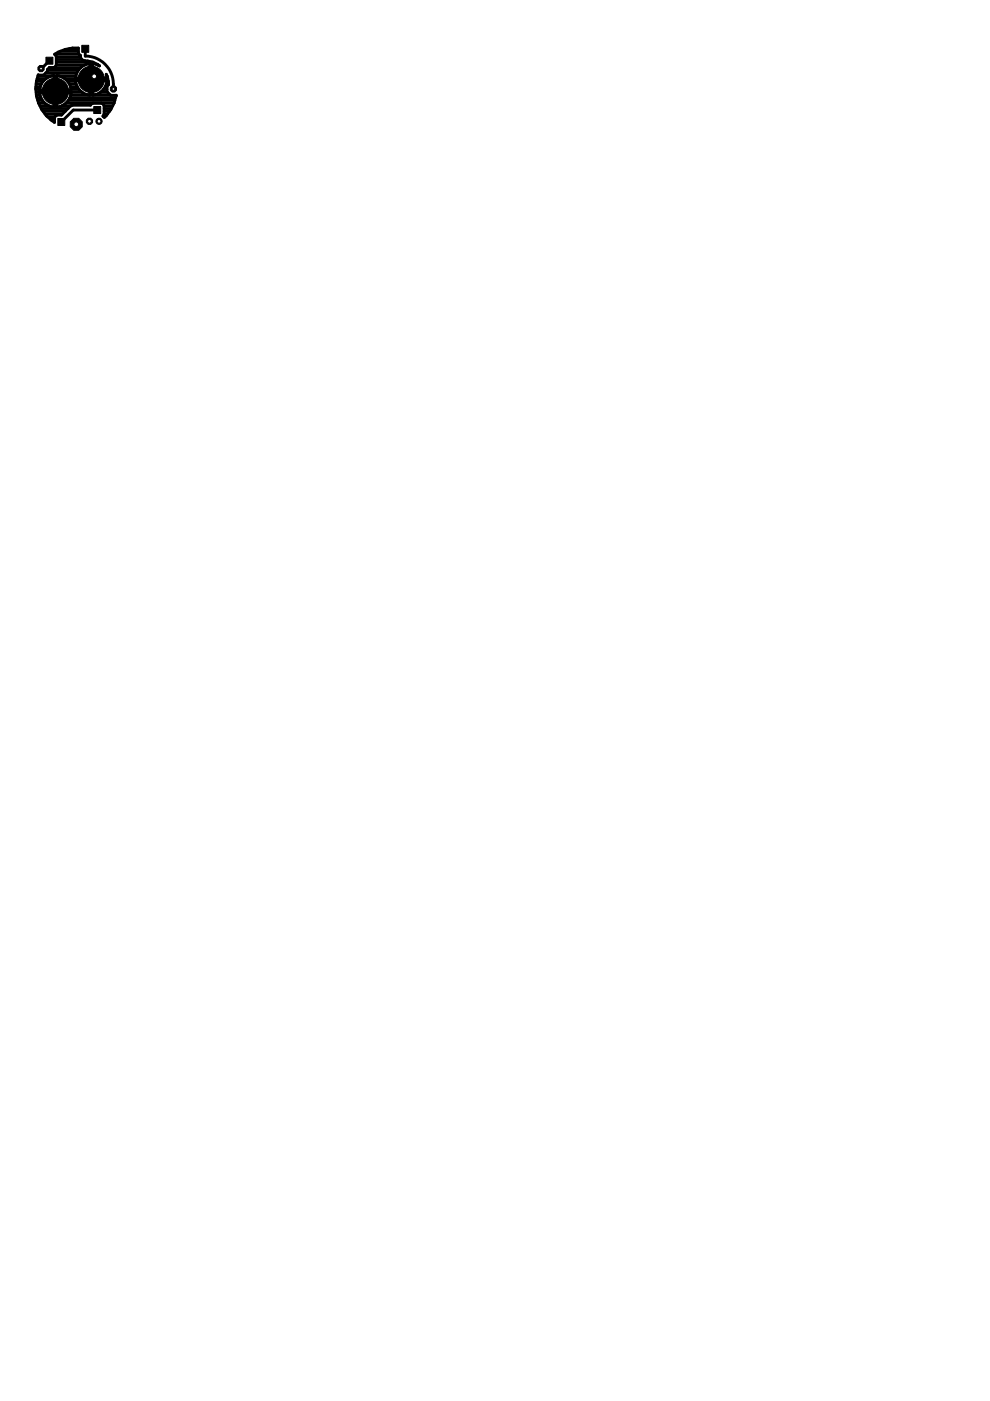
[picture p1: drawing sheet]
<svg xmlns="http://www.w3.org/2000/svg" width="210mm" height="297mm" viewBox="0 0 210 297" stroke-linecap="round" stroke-linejoin="round" font-family="sans-serif">
<g fill="#000" stroke="#000" stroke-width=".21">
<path d="M9.7 12.1h1.5v1.5h-1.5zM17.3 9.6h1.5v1.5h-1.5zM12.3 25.1h1.4v1.5h-1.4zM19.9 22.6h1.5v1.5h-1.5z"/>
<circle cx="19" cy="25.7" r=".71"/>
</g>
<g fill="#000" stroke="#000" stroke-width=".21">
<circle cx="11.7" cy="19.4" r="2.79"/>
<circle cx="19.3" cy="16.8" r="2.79"/>
</g>
<g fill="none" stroke="#000" stroke-width=".61">
<path d="M7.6 19h.8M7.6 18.4h.9M7.7 19.5h3.7M7.7 17.8h1.1M7.7 17.2h1.4M7.9 16.7h1.9M8 16.1h3.1M9.2 17.1a3.5 3.5 0 0 1 2.2-1.1v6.7a3.3 3.3 0 0 1-3-3h6.7a3.3 3.3 0 0 1-3.1 3v-6.7a3.4 3.4 0 0 1 3.1 3.1h-6.7l.3-1.2zM9.7 15.5h6.6M10.1 14.9h6.5M10.4 14.4h6.7M10.5 12.9l-1.8 1.6"/>
<path d="M11.4 19h.6M11.4 18.4h.6M11.4 17.8h.6M11.4 17.2h.6M11.4 16.7h.6M11.4 16.1h.6M11.7 11.5h5M11.9 13.8v-1.8l-.3-.5a8 8 0 0 1 5-1.3v1l.5 .5a1.18 1.18 0 0 0 1.5 1.2l1.1 .3 1.4 .8-1.5-.5v.7l-.6 .1v-.8a3.4 3.4 0 0 0-3 3h2l.1 .6h-2.1a3.5 3.5 0 0 0 1.4 2.4M11.9 13.8l-.5 .5h-.9l-.4 .4v.4l-.9 .8h-1.1a8.2 8.2 0 0 0 .1 5.9M11.9 13.8h6.1M11.9 13.2h7.8M11.9 12.6h5.5"/>
<path d="M11.9 12h5.2M12 19.5h5.4M12.4 16.1h3.7M12.8 10.9h3.8M13.7 16.7h4.3M14.3 17.2h1.7M14.7 17.8h1.4M14.7 10.3h1.9M14.9 18.4h1.5M15.1 19h1.7M17.4 19.5l.8 .5 .8 .2v-2.1l.6 .1v2l.9-.2 .9-.5M18.1 10.4v1.5a6.1 6.1 0 0 1 5.9 7"/>
<path d="M19 19.5h.6M19 19h.6M19 18.4h.6M19 13.8h.6M20.7 13.8h.1M21.3 19.5h1.5M21.4 19.5a3.4 3.4 0 0 0 1.3-2.4h-.9l.1-.6h.8l-.2-.8 .3 .5 .2 1.6-.3 .5v1.1l.8 .8h1.1v.1M21.9 19h.8M21.9 16.7h.9M22.3 18.4h.4M22.6 17.8h.4M22.6 16.1h.1"/>
<path d="M22.7 17.2h.3M7.7 20.1h.8M7.8 20.7h.9M8 21.3h1M8.2 21.8a7.9 7.9 0 0 0 3.4 4.1v-.9l.3-.5 1.1-.1 2-1.9 .3-.2h3.9l.5-.4h1.8l.6 .5M8.2 21.8h1.3M8.5 22.4h1.9M8.7 23h5.7M9.1 23.6h4.7M9.5 24.2h3.8M10.1 24.7h1.5M10.7 25.3h.9"/>
<path d="M11.4 22.4h.6M11.4 21.8h.6M11.4 21.3h.6M11.4 20.7h.6M11.4 20.1h.6M11.5 25.9h.1M13.1 22.4h1.9M14 21.8h10.2M14.5 21.3h9.8M14.8 20.7h9.7M15 20.1h3.7M19 20.1h.6"/>
<path d="M20 20.1h3.4M20.6 23.3h-5.1l-2.5 2.6M21.9 24.7h.4M22.1 24.2h.7M22.1 23.6h1.1M22.1 23h1.5M22.1 22.4h1.8M24.2 21.8l-.7 1.5-1.4 1.6-.3-.3 .3-.4v-1.8M24.6 20.3h.1M24.6 20.3l-.4 1.5"/>
</g>
<circle cx="19" cy="25.7" r=".4" fill="#fff" stroke="#000" stroke-width=".21"/>
<circle cx="21" cy="25.7" r=".66" fill="#000" stroke="#000" stroke-width=".21"/>
<circle cx="21" cy="25.7" r=".4" fill="#fff" stroke="#000" stroke-width=".21"/>
<circle cx="20" cy="16.2" r="1.38" fill="#000" stroke="#000" stroke-width=".21"/>
<circle cx="20" cy="16.2" r=".51" fill="#fff" stroke="#000" stroke-width=".21"/>
<circle cx="16.2" cy="26.4" r="1.38" fill="#000" stroke="#000" stroke-width=".21"/>
<circle cx="16.2" cy="26.4" r=".51" fill="#fff" stroke="#000" stroke-width=".21"/>
<circle cx="24" cy="18.9" r=".71" fill="#000" stroke="#000" stroke-width=".21"/>
<circle cx="24" cy="18.9" r=".3" fill="#fff" stroke="#000" stroke-width=".21"/>
<circle cx="8.7" cy="14.5" r=".71" fill="#000" stroke="#000" stroke-width=".21"/>
<circle cx="8.7" cy="14.5" r=".3" fill="#fff" stroke="#000" stroke-width=".21"/>
</svg>
